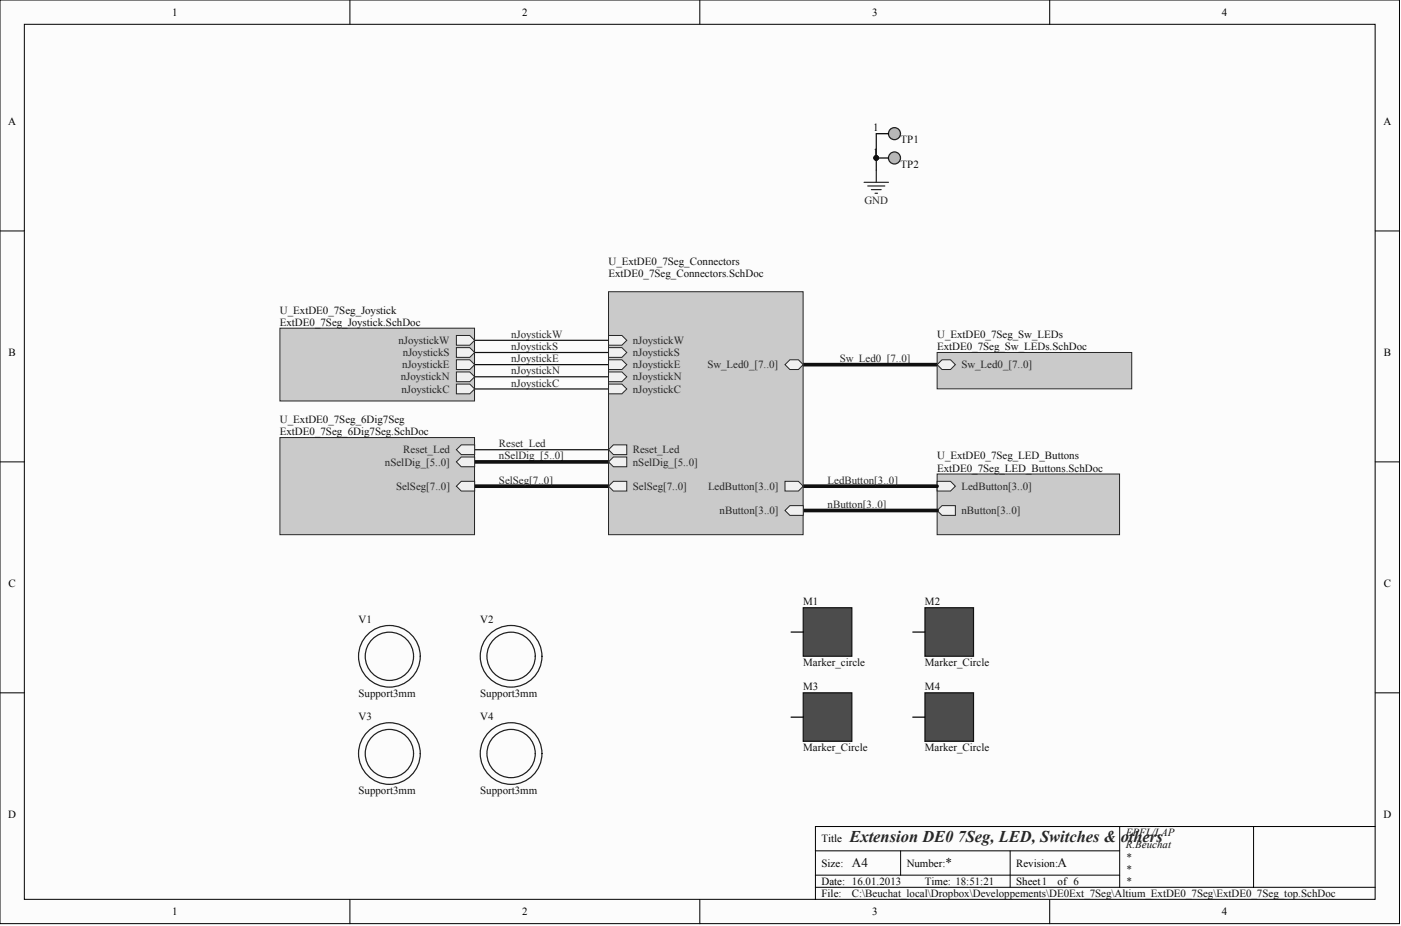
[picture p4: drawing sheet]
<svg xmlns="http://www.w3.org/2000/svg" width="488mm" height="322mm" viewBox="0 0 488 322" stroke-linecap="round" stroke-linejoin="round" font-family="sans-serif">
<defs><g id="words">
<text font-size="5.7" fill="#262626" x="295.6" y="293.3">Extension DE0 7Seg, LED, Switches &amp; others</text>
<g font-size="4.6" fill="#0e0e0e">
<text x="296.5" y="302.1">A4</text>
<text x="329.1" y="302.1">*</text>
<text x="368" y="302.1">A</text>
</g>
<g font-size="3.8">
<text x="59.9" y="5.5">1</text>
<text x="181.7" y="5.5">2</text>
<text x="303.5" y="5.5">3</text>
<text x="425.2" y="5.5">4</text>
<text x="2.8" y="43.6">A</text>
<text x="303.9" y="45.7">1</text>
<text x="481.4" y="43.6">A</text>
<text x="303.9" y="54.2">1</text>
<text x="3" y="124">B</text>
<text x="481.5" y="124">B</text>
<text x="3" y="204.4">C</text>
<text x="481.5" y="204.4">C</text>
<text x="2.8" y="284.8">D</text>
<text x="481.4" y="284.8">D</text>
<text x="285.9" y="293.3">Title</text>
<text x="285.9" y="301.8">Size:</text>
<text x="315.5" y="301.8">Number:</text>
<text x="353.6" y="301.8">Revision:</text>
<text x="285.9" y="308.1">Date: 16.01.2013</text>
<text x="321.9" y="308.1">Time: 18:51:21</text>
<text x="353.6" y="308.1">Sheet1</text>
<text x="368" y="308.1">of 6</text>
<text x="285.9" y="312.4">File:</text>
<text x="59.9" y="318.7">1</text>
<text x="181.7" y="318.7">2</text>
<text x="303.5" y="318.7">3</text>
<text x="425.2" y="318.7">4</text>
</g>
<g font-size="3.8" fill="#0e0e0e">
<text x="313.4" y="49.9">TP1</text>
<text x="313.4" y="58.4">TP2</text>
<text x="211.8" y="92.3">U_ExtDE0_7Seg_Connectors</text>
<text x="211.8" y="96.5">ExtDE0_7Seg_Connectors.SchDoc</text>
<text x="97.4" y="109.3">U_ExtDE0_7Seg_Joystick</text>
<text x="97.4" y="113.4">ExtDE0_7Seg_Joystick.SchDoc</text>
<text x="326.1" y="117.7">U_ExtDE0_7Seg_Sw_LEDs</text>
<text x="326.1" y="121.9">ExtDE0_7Seg_Sw_LEDs.SchDoc</text>
<text x="97.4" y="147.4">U_ExtDE0_7Seg_6Dig7Seg</text>
<text x="97.4" y="151.5">ExtDE0_7Seg_6Dig7Seg.SchDoc</text>
<text x="326.1" y="160">U_ExtDE0_7Seg_LED_Buttons</text>
<text x="326.1" y="164.2">ExtDE0_7Seg_LED_Buttons.SchDoc</text>
<text x="279.5" y="210.8">M1</text>
<text x="321.9" y="210.8">M2</text>
<text x="124.8" y="217">V1</text>
<text x="167.1" y="217">V2</text>
<text x="279.5" y="231.9">Marker_circle</text>
<text x="321.9" y="231.9">Marker_Circle</text>
<text x="124.8" y="242.7">Support3mm</text>
<text x="167.1" y="242.7">Support3mm</text>
<text x="279.5" y="240.4">M3</text>
<text x="321.9" y="240.4">M4</text>
<text x="124.8" y="250.8">V3</text>
<text x="167.1" y="250.8">V4</text>
<text x="279.5" y="261.6">Marker_Circle</text>
<text x="321.9" y="261.6">Marker_Circle</text>
<text x="124.8" y="276.6">Support3mm</text>
<text x="167.1" y="276.6">Support3mm</text>
<text x="391.8" y="291.2">EPFL/LAP</text>
<text x="391.8" y="295.4">R.Beuchat</text>
<text x="391.8" y="299.7">*</text>
<text x="391.8" y="303.9">*</text>
<text x="391.8" y="308.1">*</text>
<text x="296.5" y="312.4">C:\Beuchat_local\Dropbox\Developpements\DE0Ext_7Seg\Altium_ExtDE0_7Seg\ExtDE0_7Seg_top.SchDoc</text>
</g>
<g font-size="3.8" fill="#262626">
<text x="300.8" y="71.1">GND</text>
<text x="138.7" y="119.8">nJoystickW</text>
<text x="177.9" y="117.7">nJoystickW</text>
<text x="220.2" y="119.8">nJoystickW</text>
<text x="140.1" y="124">nJoystickS</text>
<text x="177.9" y="121.9">nJoystickS</text>
<text x="220.2" y="124">nJoystickS</text>
<text x="139.9" y="128.2">nJoystickE</text>
<text x="177.9" y="130.4">nJoystickN</text>
<text x="177.9" y="126.1">nJoystickE</text>
<text x="220.2" y="128.2">nJoystickE</text>
<text x="246.2" y="128.2">Sw_Led0_[7..0]</text>
<text x="292.2" y="126.1">Sw_Led0_[7..0]</text>
<text x="334.6" y="128.2">Sw_Led0_[7..0]</text>
<text x="139.5" y="132.5">nJoystickN</text>
<text x="139.7" y="136.7">nJoystickC</text>
<text x="177.9" y="134.6">nJoystickC</text>
<text x="220.2" y="132.5">nJoystickN</text>
<text x="220.2" y="136.7">nJoystickC</text>
<text x="173.6" y="155.8">Reset_Led</text>
<text x="140.4" y="157.9">Reset_Led</text>
<text x="173.6" y="160">nSelDig_[5..0]</text>
<text x="220.2" y="157.9">Reset_Led</text>
<text x="134" y="162.1">nSelDig_[5..0]</text>
<text x="220.2" y="162.1">nSelDig_[5..0]</text>
<text x="137.8" y="170.6">SelSeg[7..0]</text>
<text x="173.6" y="168.5">SelSeg[7..0]</text>
<text x="220.2" y="170.6">SelSeg[7..0]</text>
<text x="246.4" y="170.6">LedButton[3..0]</text>
<text x="288" y="168.5">LedButton[3..0]</text>
<text x="334.6" y="170.6">LedButton[3..0]</text>
<text x="250.4" y="179">nButton[3..0]</text>
<text x="288" y="176.9">nButton[3..0]</text>
<text x="334.6" y="179">nButton[3..0]</text>
</g>
</g></defs>
<g fill="#fcfcfc" stroke="#000" stroke-width=".35">
<path d="M0 0h487v321.6h-487z"/>
<path d="M8.5 8.5h470v304.7h-470z"/>
</g>
<g fill="none" stroke="#000" stroke-width=".35">
<path d="M121.8 0v8.5M243.5 0v8.5M365.3 0v8.5M0 80.4h8.5M478.6 80.4h8.5M0 160.8h8.5M478.6 160.8h8.5M0 241.2h8.5M478.6 241.2h8.5M283.8 296.3h105.8M313.4 296.3v8.4M351.5 296.3v12.7"/>
<path d="M389.6 287.8v21.2M436.2 287.8h-152.4v25.4M478.6 287.8h-42.4v21.2M121.8 313.2v8.5M243.5 313.2v8.5M283.8 309h194.8M283.8 304.7h105.8M365.3 313.2v8.5"/>
</g>
<path d="M326.1 165.1h63.5v21.1h-63.5z" fill="#cacaca" stroke="#262626" stroke-width=".35"/>
<g fill="#f0f0f0" stroke="#262626" stroke-width=".35">
<path d="M326.1 167.6h4.7l1.7 1.7-1.7 1.7h-4.7z" fill-rule="evenodd"/>
<path d="M326.1 177.8l1.7-1.7h4.7v3.4h-4.7z" fill-rule="evenodd"/>
</g>
<path d="M165.2 169.3h46.6M279.5 177.8h46.6M279.5 169.3h46.6" fill="none" stroke="#0e0e0e" stroke-width="1.3"/>
<path d="M279.5 211.6h16.9v16.9h-16.9z" fill="#4c4c4c" stroke="#101010" stroke-width=".42"/>
<path d="M275.3 220.1h4.2" fill="none" stroke="#000" stroke-width=".42"/>
<g fill="none" stroke="#1c1c1c" stroke-width=".42">
<circle cx="135.5" cy="228.5" r="8.4"/>
<circle cx="135.5" cy="228.5" r="10.7"/>
<circle cx="177.9" cy="228.5" r="8.4"/>
<circle cx="177.9" cy="228.5" r="10.7"/>
<circle cx="135.5" cy="262.4" r="8.4"/>
<circle cx="135.5" cy="262.4" r="10.7"/>
<circle cx="177.9" cy="262.4" r="8.4"/>
<circle cx="177.9" cy="262.4" r="10.7"/>
</g>
<path d="M279.5 127h46.6M165.2 160.8h46.6" fill="none" stroke="#0e0e0e" stroke-width="1.3"/>
<path d="M165.2 118.5h46.6M165.2 122.7h46.6M165.2 131.2h46.6M165.2 135.4h46.6M165.2 127h46.6M165.2 156.6h46.6" fill="none" stroke="#0e0e0e" stroke-width=".42"/>
<path d="M304.9 59.3v4.2M300.7 63.5h8.5M302 64.8h5.9M303.2 66h3.4M304.5 67.3h.9" fill="none" stroke="#262626" stroke-width=".42"/>
<circle cx="311.3" cy="46.5" r="2.1" fill="#b2b2b2" stroke="#1c1c1c" stroke-width=".42"/>
<path d="M304.9 46.6h4.3" fill="none" stroke="#000" stroke-width=".42"/>
<path d="M304.9 46.6v12.7" fill="none" stroke="#0e0e0e" stroke-width=".42"/>
<circle cx="311.3" cy="55" r="2.1" fill="#b2b2b2" stroke="#1c1c1c" stroke-width=".42"/>
<path d="M304.9 55h4.3" fill="none" stroke="#000" stroke-width=".42"/>
<circle cx="304.9" cy="55" r=".83" fill="#0e0e0e" stroke="#0e0e0e" stroke-width=".35"/>
<path d="M326.1 122.7h67.7v12.7h-67.7z" fill="#cacaca" stroke="#262626" stroke-width=".35"/>
<path d="M326.1 127l1.7-1.7h3l1.7 1.7-1.7 1.7h-3z" fill-rule="evenodd" fill="#f0f0f0" stroke="#262626" stroke-width=".35"/>
<path d="M97.4 152.4h67.7v33.8h-67.7z" fill="#cacaca" stroke="#262626" stroke-width=".35"/>
<g fill="#f0f0f0" stroke="#262626" stroke-width=".35">
<path d="M158.8 169.3l1.7-1.7h4.7v3.4h-4.7z" fill-rule="evenodd"/>
<path d="M158.8 160.8l1.7-1.7h4.7v3.4h-4.7z" fill-rule="evenodd"/>
<path d="M158.8 156.6l1.7-1.7h4.7v3.4h-4.7z" fill-rule="evenodd"/>
</g>
<path d="M97.4 114.3h67.7v25.3h-67.7z" fill="#cacaca" stroke="#262626" stroke-width=".35"/>
<g fill="#f0f0f0" stroke="#262626" stroke-width=".35">
<path d="M158.8 116.8h4.7l1.7 1.7-1.7 1.7h-4.7z" fill-rule="evenodd"/>
<path d="M158.8 121h4.7l1.7 1.7-1.7 1.7h-4.7z" fill-rule="evenodd"/>
<path d="M158.8 125.3h4.7l1.7 1.7-1.7 1.7h-4.7z" fill-rule="evenodd"/>
<path d="M158.8 129.5h4.7l1.7 1.7-1.7 1.7h-4.7z" fill-rule="evenodd"/>
<path d="M158.8 133.7h4.7l1.7 1.7-1.7 1.7h-4.7z" fill-rule="evenodd"/>
</g>
<path d="M211.8 101.6h67.7v84.6h-67.7z" fill="#cacaca" stroke="#262626" stroke-width=".35"/>
<g fill="#f0f0f0" stroke="#262626" stroke-width=".35">
<path d="M211.8 169.3l1.7-1.7h4.6v3.4h-4.6z" fill-rule="evenodd"/>
<path d="M273.2 127l1.7-1.7h2.9l1.7 1.7-1.7 1.7h-2.9z" fill-rule="evenodd"/>
<path d="M211.8 160.8l1.7-1.7h4.6v3.4h-4.6z" fill-rule="evenodd"/>
<path d="M211.8 156.6l1.7-1.7h4.6v3.4h-4.6z" fill-rule="evenodd"/>
<path d="M211.8 116.8h4.6l1.7 1.7-1.7 1.7h-4.6z" fill-rule="evenodd"/>
<path d="M211.8 121h4.6l1.7 1.7-1.7 1.7h-4.6z" fill-rule="evenodd"/>
<path d="M211.8 125.3h4.6l1.7 1.7-1.7 1.7h-4.6z" fill-rule="evenodd"/>
<path d="M211.8 129.5h4.6l1.7 1.7-1.7 1.7h-4.6z" fill-rule="evenodd"/>
<path d="M211.8 133.7h4.6l1.7 1.7-1.7 1.7h-4.6z" fill-rule="evenodd"/>
<path d="M273.2 177.8l1.7-1.7h4.6v3.4h-4.6z" fill-rule="evenodd"/>
<path d="M273.2 167.6h4.6l1.7 1.7-1.7 1.7h-4.6z" fill-rule="evenodd"/>
</g>
<path d="M321.9 211.6h16.9v16.9h-16.9z" fill="#4c4c4c" stroke="#101010" stroke-width=".42"/>
<path d="M317.6 220.1h4.3" fill="none" stroke="#000" stroke-width=".42"/>
<path d="M279.5 241.2h16.9v16.9h-16.9z" fill="#4c4c4c" stroke="#101010" stroke-width=".42"/>
<path d="M275.3 249.7h4.2" fill="none" stroke="#000" stroke-width=".42"/>
<path d="M321.9 241.2h16.9v16.9h-16.9z" fill="#4c4c4c" stroke="#101010" stroke-width=".42"/>
<path d="M317.6 249.7h4.3" fill="none" stroke="#000" stroke-width=".42"/>
<use href="#words"/>
</svg>
